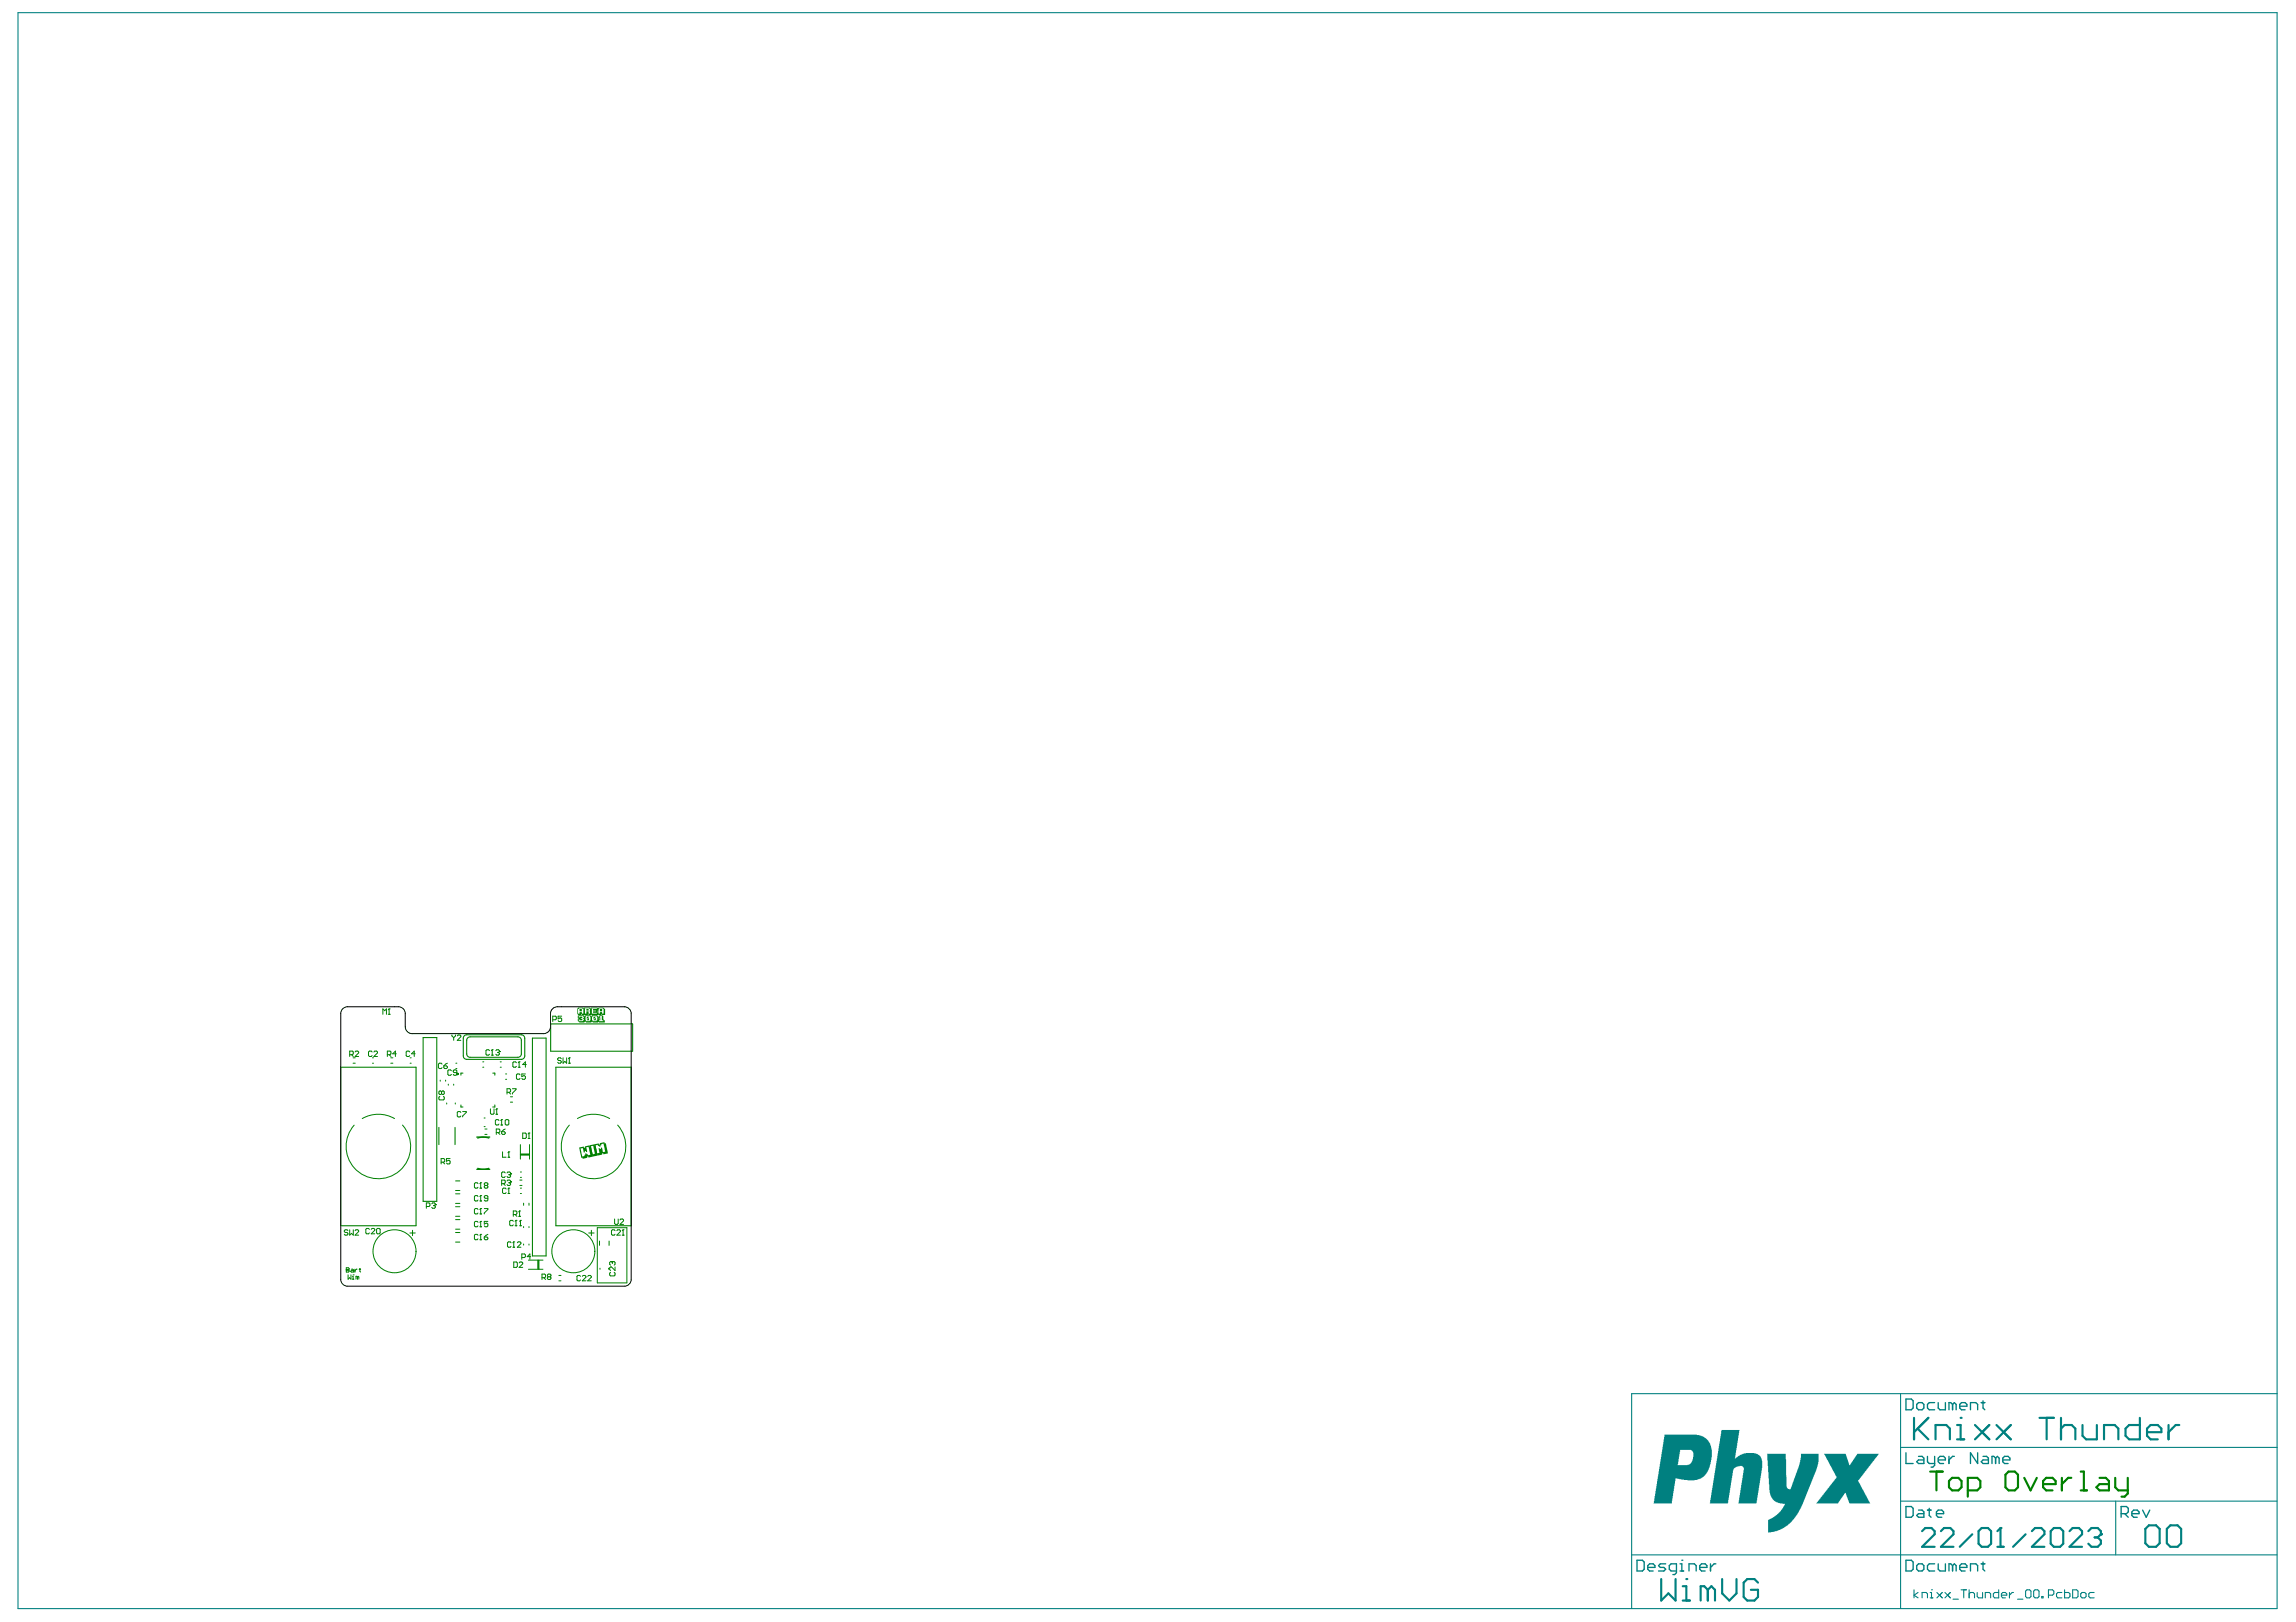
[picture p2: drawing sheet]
<svg xmlns="http://www.w3.org/2000/svg" width="297mm" height="210mm" viewBox="0 0 297 210" stroke-linecap="round" stroke-linejoin="round" font-family="sans-serif">
<g fill="#008080">
<path d="M222.7 185.1h2.4l-.7 3.6 .8-.5 .7-.2 1.3 .1 .4 .2 .3 .4 .1 .3v1l-.8 4.6h-2.3l.7-4.2a.58 .58 0 0 0-.1-.6h-.7l-.3 .2a.59 .59 0 0 0-.3 .6l-.7 4h-2.3z"/>
<path d="M228.6 188.1h2.4l.1 4.3 .2 .3h.2h.2l1.1-3.1 .2-1v-.5h2.3v1.1l-.4 1.3-1.9 4.6-.7 1.2-1.1 1.1-.9 .6-.8 .3-.8 .1v-1.2a.46 .46 0 0 1 .4-.7l.8-.4 .5-.6 .5-.9h-.6l-.6-.2-.4-.4-.3-.5-.1-.7z"/>
<path d="M236 188.1h2.8l.4 1.5 .2-.1 .9-1.4h2.8l-2.6 3.4a.38 .38 0 0 0 .1 .5l1.4 2.6h-2.7l-.5-1.4h-.1l-.9 1.4h-2.8l2.2-2.8 .1-.3a.34 .34 0 0 0 .1-.6z"/>
<path d="M215.3 185.7h4.2l.9 .2 .6 .5 .4 .7 .1 .5-.1 1.3-.2 .9-.3 .7-.5 .6-.3 .2-.9 .3h-.9l-1.5-.3-.5 3.3h-2.4zM217.4 187.6l-.3 2h1.2l.3-.1 .4-.5 .1-.8a.57 .57 0 0 0-.3-.6z"/>
</g>
<g fill="none" stroke="#008080" stroke-width=".14">
<path d="M2.3 1.6h292.3v206.6h-292.3zM245.9 187.3h48.7M245.9 194.3h48.7M245.9 180.4v27.8M273.7 194.3v6.9M294.6 180.4h-83.5v27.8M211.1 201.2h83.5M247.6 205.7v1.1M248.1 206.1l-.5 .3 .5 .4M248.7 206.8v-.7h.5l.2 .2v.5M249.7 206.1h.2v.7M249.7 206.8h.4"/>
<path d="M249.9 205.7h.1M250.6 206.1l.7 .7M251.3 206.1l-.7 .7M251.6 206.1l.7 .7M252.3 206.1l-.7 .7M252.7 207h.7M253.7 205.7h.7M254.1 205.7v1.1M254.8 206.3l.1-.2h.4l.1 .2v.5M254.8 205.7v1.1M255.8 206.1v.5l.2 .2h.5v-.7M256.8 206.8v-.7h.6l.1 .2v.5"/>
<path d="M258.6 205.7v1.1h-.5l-.2-.2v-.3l.2-.2h.5M258.9 206.4h.7v-.1l-.2-.2h-.3l-.2 .2v.3l.2 .2h.3M260 206.1v.7M260.5 206.1h-.2l-.3 .3M261 207h.7M262.1 205.9l.1-.2h.4l.2 .2v.7l-.2 .2h-.4l-.1-.2zM263.1 205.9l.2-.2h.3l.2 .2v.7l-.2 .2h-.3l-.2-.2zM264.1 206.6h.2v.2h-.2zM265 206.4h.5l.2-.1v-.4l-.2-.2h-.5v1.1M266.8 206.1h-.6l-.1 .2v.3l.1 .2h.6M267.1 205.7v1.1h.5l.2-.2v-.3l-.2-.2h-.5M268.1 205.7h.6l.1 .2v.7l-.1 .2h-.6z"/>
<path d="M269.4 206.1h.3l.2 .2v.3l-.2 .2h-.3l-.2-.2v-.3zM270.9 206.1h-.5l-.2 .2v.3l.2 .2h.5"/>
</g>
<g fill="none" stroke="#008080" stroke-width=".28">
<path d="M247.6 183.5v2.8M248.1 184.9l1.4 1.4M248.7 198.1l.4-.4h.8l.4 .4v.5l-1.6 1.6h1.6M249.5 183.5l-1.9 1.8M250.4 186.3v-1.9h1.4l.5 .5v1.4M251.1 198.1l.4-.4h.8l.4 .4v.5l-1.6 1.6h1.6M253.2 184.4h.5v1.9M253.2 186.3h.9M253.7 183.5h.1M255.2 198.6l-1.7 1.6M255.5 184.4l1.9 1.9M256 198.1l.4-.4h.8l.4 .4v1.7l-.4 .4h-.8l-.4-.4z"/>
<path d="M257.4 184.4l-1.9 1.9M258.3 184.4l1.8 1.9M258.8 197.7h.1M258.8 197.7v2.5M258.8 197.7l-.4 .4M260.1 184.4l-1.8 1.9M262.1 198.6l-1.7 1.6M262.9 198.1l.4-.4h.8l.4 .4v.5l-1.6 1.6h1.6M263.9 183.5h1.8M264.8 183.5v2.8M265.3 198.1l.4-.4h.8l.4 .4v1.7l-.4 .4h-.8l-.4-.4zM266.6 184.9l.5-.5h.9l.5 .5v1.4"/>
<path d="M266.6 183.5v2.8M267.7 198.1l.4-.4h.9l.4 .4v.5l-1.7 1.6h1.7M269.4 184.4v1.4l.5 .5h1.4v-1.9M270.2 198.1l.4-.4h.8l.4 .4v.5M271 199h.4M271.4 199l.4 .4v.4l-.4 .4h-.8l-.4-.4M271.8 198.6h.1M271.8 198.6l-.4 .4M272.2 186.3v-1.9h1.4l.5 .5v1.4M276.8 183.5v2.8h-1.4l-.4-.5v-.9l.4-.5h1.4M277.5 197.9l.5-.5h.9l.5 .5v1.8l-.5 .5h-.9l-.5-.5zM277.8 185.3h1.8v-.4l-.4-.5h-1l-.4 .5v.9l.4 .5h1"/>
<path d="M280.3 197.9l.5-.5h.9l.5 .5v1.8l-.5 .5h-.9l-.5-.5zM280.5 184.4v1.9M281.9 184.4h-.4l-1 .9M214.9 204.3v2.8l.9-.9 1 .9v-2.8M217.7 207.1h.9M217.7 205.3h.5v1.8M218.2 204.3h.1M220.9 205.7l-.4-.4h-.5v1.8M220.9 205.7v1.4M220.9 205.7l.5-.4 .5 .4v1.4M222.8 204.3v1.9l.9 .9 1-.9v-1.9M227.4 204.8l-.4-.5h-1l-.4 .5v1.9l.4 .4h1l.4-.4v-1h-.9"/>
<path d="M258.4 200.2h.8"/>
</g>
<g fill="none" stroke="#008080" stroke-width=".17">
<path d="M246.6 195h.7l.2 .2v.9l-.2 .2h-.7zM246.6 181.1h.7l.2 .2v.9l-.2 .2h-.7zM246.6 188v1.4h.9M248 181.7l.2-.2h.5l.2 .2v.5l-.2 .2h-.5l-.2-.2zM248.2 195.4h.5l.2 .3v.6h-.7l-.2-.2 .2-.2h.7M248.2 188.5h.5l.2 .2v.7h-.7l-.2-.2 .2-.3h.7M249.4 195.4h.4M249.4 188.5v.7l.2 .2h.7M249.6 195.2v.9l.2 .2M250.3 181.5h-.7l-.2 .2v.5l.2 .2h.7M250.3 188.5v1.1l-.2 .3h-.3M250.5 195.9h.9v-.2l-.2-.3h-.4l-.3 .3v.4l.3 .2h.4"/>
<path d="M250.8 181.5v.7l.2 .2h.7v-.9M250.8 188.9h.9v-.2l-.3-.2h-.4l-.2 .2v.5l.2 .2h.4M252.1 188.5v.9M252.6 181.7l-.2-.2h-.3v.9M252.6 181.7v.7M252.6 181.7l.2-.2 .3 .2v.7M252.8 188.5h-.2l-.5 .4M253.5 182h1v-.3l-.3-.2h-.4l-.3 .2v.5l.3 .2h.4M254.9 182.4v-.9h.7l.3 .2v.7M255.9 188v1.4l-1-1.4v1.4M256.3 181.5h.5M256.5 188.5h.5l.2 .2v.7h-.7l-.2-.2 .2-.3h.7"/>
<path d="M256.5 181.3v.9l.3 .2M258.2 188.7l-.3-.2h-.2v.9M258.2 188.7v.7M258.2 188.7l.2-.2 .2 .2v.7M259.1 188.9h.9v-.2l-.2-.2h-.5l-.2 .2v.5l.2 .2h.5M274.4 195.9h.7l.2-.2v-.5l-.2-.2h-.7v1.3M274.9 195.9l.4 .4M275.8 195.9h.9v-.2l-.2-.3h-.5l-.2 .3v.4l.2 .2h.5M277.2 195.4l.5 .9 .4-.9M211.8 201.9h.7l.2 .2v1l-.2 .2h-.7zM213.2 202.8h.9v-.2l-.2-.2h-.5l-.2 .2v.5l.2 .2h.5M215.5 202.4h-.7l-.2 .2 .2 .2h.5l.2 .3-.2 .2h-.7"/>
<path d="M216.9 203.3h-.7l-.2-.2v-.5l.2-.2h.7v1.1l-.2 .3h-.3M217.3 203.3h.5M217.3 202.4h.3v.9M217.6 201.9h.1M218.5 203.3v-.9h.7l.2 .2v.7M219.9 202.8h.9v-.2l-.2-.2h-.5l-.2 .2v.5l.2 .2h.5M221.3 202.4v.9M222 202.4h-.2l-.5 .4M246.6 201.9h.7l.2 .2v1l-.2 .2h-.7zM248 202.6l.2-.2h.5l.2 .2v.5l-.2 .2h-.5l-.2-.2zM250.3 202.4h-.7l-.2 .2v.5l.2 .2h.7M250.8 202.4v.7l.2 .2h.7v-.9"/>
<path d="M252.6 202.6l-.2-.2h-.3v.9M252.6 202.6v.7M252.6 202.6l.2-.2 .3 .2v.7M253.5 202.8h1v-.2l-.3-.2h-.4l-.3 .2v.5l.3 .2h.4M254.9 203.3v-.9h.7l.3 .2v.7M256.3 202.4h.5M256.5 202.1v1l.3 .2"/>
</g>
<g fill="none" stroke="#008000" stroke-width=".14">
<path d="M44.1 138.1h9.7v20.5h-9.7zM54.7 134.3h1.8v21.2h-1.8zM59.9 138.9h-.3v.2M59.9 134.4v2.3M60.4 133.9h7M60.4 137.1h7M60.4 134.6v1.8M60.8 134.2h6.2M60.8 136.8h6.2M63.8 138.9h.2v.2M67.4 134.6v1.8M67.9 134.4v2.3"/>
<path d="M68.9 134.3h1.7v28.2h-1.7zM71.2 132.5h10.6v3.5h-10.6zM71.9 138.1h9.8v20.5h-9.8zM56.8 145.9v2.2M58.9 145.9v2.2M59.6 143v.3h.3M64 143v.3h-.2"/>
</g>
<g fill="none" stroke="#008000" stroke-width=".13">
<path d="M45.7 137.6h.3M45.7 136.9h.3M48.2 137.6h.1M48.2 136.9h.1M50.6 137.6h.2M50.6 136.9h.2M53.1 137.6h.1M53.1 136.9h.1M57 139.8v.1M57.7 139.8v.1M59 138.3h.1M59 137.6h.1"/>
<path d="M62.5 137.4h.1M62.5 138.1h.1M64.7 137.4h.2M64.7 138.1h.2M65.4 139.7h.1M65.4 139h.1M53 159.6h.7M53.4 159.2v.7M57.8 142.7v.2M58 140.3v.1M58.7 140.3v.1M58.9 142.7v.2"/>
<path d="M58.9 154.1h.6M58.9 152.8h.6M58.9 155.7h.6M58.9 154.5h.6M58.9 157.4h.6M58.9 156.2h.6M58.9 159.1h.6M58.9 157.8h.6M58.9 159.5h.6M62.6 144.7h.2M62.6 145.8h.2M62.7 146.8h.3"/>
<path d="M62.7 146.1h.3M66 141.9h.3M66 142.6h.3M67.3 152.7h.2M67.3 153.4h.2M67.3 154.5h.2M67.3 153.8h.2M67.3 152.4h.2M67.3 151.7h.2M67.3 149.3h1.2M67.3 149.5h1.2M67.3 148.1v1.9"/>
<path d="M67.3 149.4h1.2M67.7 155.7v.3M67.7 158.7v.2M68.4 155.7v.3M68.4 158.7v.2M68.5 148.1v1.9M76.2 159.6h.7M76.5 159.2v.7M77.3 158.9h3.8v7.1h-3.8zM58.9 160.7h.6M67.7 161v.1M68.4 163.1h1.8"/>
<path d="M68.4 164.3h1.8M68.4 161v.1M69.6 163.1v1.2M69.7 163.1v1.2M72.3 165.1h.3M72.3 165.8h.3M77.6 160.6v.6M77.6 164.1v.2M78.7 164.1v.2M78.8 160.6v.6"/>
</g>
<path d="M61.7 151.3h1.7M61.7 147.1h1.7" fill="none" stroke="#008000" stroke-width=".17"/>
<g fill="none" stroke="#008000" stroke-width=".28">
<path d="M249.7 190.4h1.6M250.5 190.4v2.5M252.1 191.7l.5-.5h.8l.4 .5v.8l-.4 .4h-.8l-.5-.4zM254.6 192.9h1.2l.4-.4v-.8l-.4-.5h-1.2v2.5M259.4 190.8l.5-.4h.8l.4 .4v1.7l-.4 .4h-.8l-.5-.4zM261.9 191.2l.8 1.7 .8-1.7M264.3 192.1h1.6v-.4l-.4-.5h-.8l-.4 .5v.8l.4 .4h.8M266.8 191.2v1.7M268 191.2h-.4l-.8 .9M269.2 190.4h.4v2.5M269.2 192.9h.8M271.6 191.2h.8l.4 .5v1.2h-1.2l-.4-.4 .4-.4h1.2"/>
<path d="M273.7 191.2v1.3l.4 .4h1.2M275.3 191.2v2.1l-.4 .4h-.4"/>
</g>
<g fill="#008000">
<path d="M74.8 131.6v.1l.5-.1v.2h-.2h.2v.2h-.5l.1 .1h.5v-.1h.1v-.2h-.1h.1v-.2h-.1v-.1h-.5v.1zM74.7 131.5l.1-.1h.7v.1a.51 .51 0 0 1 .2 .6l-.1 .2h-.7v-.1a.28 .28 0 0 1-.1-.4h-.1z"/>
<path d="M76 131.8h.1zM75.9 131.6h.3l-.1 .1 .1 .3h-.3h.1zM75.8 131.5v.1h-.1v.4h.1v.1h.5v-.1h.1v-.4h-.1v-.1zM75.6 131.5h.1v-.1h.7v.1a.51 .51 0 0 1 .2 .6l-.1 .2h-.7v-.1a.49 .49 0 0 1-.2-.6z"/>
<path d="M76.9 131.8h.1zM76.8 131.6h.3v.1h-.1v.1h.1v.2h-.3h.1v-.2h-.1zM76.6 131.6v.4h.1v.1h.5v-.1h.1v-.4h-.1v-.1h-.5v.1zM76.5 131.5l.1-.1h.7v.1a.51 .51 0 0 1 .2 .6l-.1 .2h-.7v-.1a.49 .49 0 0 1-.2-.6z"/>
<path d="M77.6 131.6v.1h.1v.3h-.2v.1h.6v-.1h-.2v-.5zM77.5 131.5l.1-.1h.3v.1h.2a.43 .43 0 0 0 .1 .5v.3h-.7v-.1h-.1v-.2h.2z"/>
<path d="M75 130.6h.3v.3h-.3zM74.8 130.6v.6h.2v-.2h.3v.2h.2v-.6h-.1v-.1h-.5v.1zM74.7 130.5l.1-.1h.7v.1a.51 .51 0 0 1 .2 .7v.1h-.4h-.1h-.4h-.1z"/>
<path d="M75.9 130.6h.2v.2h-.2zM75.7 130.5v.7h.2v-.3h.2v.3h.2v-.3v-.3v-.1zM75.6 130.4h.7v.1a.51 .51 0 0 1 .2 .7v.1h-.4h-.4h-.1z"/>
<path d="M76.5 130.5v.7h.7v-.1h-.5v-.2h.4v-.1h-.4v-.2h.5v-.1zM76.4 130.4h.9v.1h.1v.3h-.1l.1 .5h-.9h-.1z"/>
<path d="M77.6 130.6h.3v.3h-.3zM77.4 130.6v.6h.2v-.2h.3v.2h.2v-.6l-.1-.1h-.5zM77.3 130.5h.1v-.1h.7v.1a.51 .51 0 0 1 .2 .7v.1h-.4h-.1h-.4h-.1z"/>
<path d="M74.9 148.5l.6-.1v.1h.2v-.1l.6-.2v.2l.1-.1 .3 1.4-.6 .1v-.2l-.2 .1 .1 .1-.6 .2-.1-.2h-.1zM75.1 148.6l.2 1.1 .3-.1v-.1l.1-.1v-.1l.2-.1 .2 .3 .3-.1-.3-1-.3 .1 .2 .6h-.2v-.2l-.3 .3-.1-.6z"/>
<path d="M76.4 148.3l.3 1.1 .3-.1-.3-1zM76.3 148.2l.6-.1v.2l.1-.1 .3 1.3-.6 .2v-.2l-.1 .1z"/>
<path d="M76.9 148.1l.6-.1v.1h.1v-.2l.6-.1v.2l.2-.1 .3 1.4-.6 .1-.1-.2-.1 .1v.1l-.6 .1v-.1h-.2zM77 148.2l.3 1.1 .3-.1-.2-.6h.2v.1h.2l-.1-.2h.2l.1 .6 .3-.1-.2-1-.3 .1v.1h-.1v.2h-.2v-.1h-.1l-.1-.2z"/>
</g>
<g fill="none" stroke="#008000" stroke-width=".13">
<path d="M45.2 136.5h.4l.1-.1v-.3l-.1-.1h-.4v.7M45.5 136.5l.2 .2M45.9 136.1l.2-.1h.2l.1 .1v.2l-.5 .4h.5M48.1 136.1l-.1-.1h-.2l-.1 .1v.5l.1 .1h.2l.1-.1M48.4 136.1l.1-.1h.2l.1 .1v.2l-.4 .4h.4M49.5 131.3v-.7l.3 .2 .2-.2v.7M50.1 136.5h.4l.1-.1v-.3l-.1-.1h-.4v.7M50.2 131.3h.3M50.3 130.6h.1M50.3 130.6v.7M50.3 130.6l-.1 .1M50.3 136.5l.3 .2"/>
<path d="M51.3 136.4h-.5l.4-.4v.7M53 136.1l-.1-.1h-.2l-.2 .1v.5l.2 .1h.2l.1-.1M53.7 136.4h-.5l.4-.4v.7M57.2 137.7l-.1-.1h-.3l-.1 .1v.5l.1 .1h.3l.1-.1M57.4 137.9h.4l.1 .3-.1 .1h-.3l-.1-.1zM57.9 137.6l-.5 .3M58.4 138.6l-.1-.1h-.2l-.2 .1v.4l.2 .2h.2l.1-.2M58.5 133.9l.2 .4M58.7 134.3v.3M58.9 133.9l-.2 .4M59.1 138.8h-.3l-.2-.1 .2-.2h.2l.1 .1v.4l-.1 .2h-.2l-.2-.2M59.2 134.1l.1-.2h.2l.1 .2v.1l-.4 .4h.4"/>
<path d="M63.3 136l-.1-.2h-.2l-.1 .2v.4l.1 .1h.2l.1-.1M63.6 136.5h.2M63.7 135.8h.1M63.7 135.8v.7M63.7 135.8l-.1 .2M64.1 136l.2-.2h.2l.1 .3M64.4 136.2h.1M64.5 136.2l.1 .1-.1 .2h-.2l-.2-.1M64.6 136.1h.1M64.6 136.1l-.1 .1M66.8 137.5l-.1-.1h-.2l-.2 .1v.5l.2 .1h.2l.1-.1M67 138.1h.3"/>
<path d="M67.2 137.4h.1M67.2 137.4v.7M67.2 137.4l-.2 .1M67.3 139.1l-.1-.1h-.3l-.1 .1v.5l.1 .1h.3l.1-.1M68 139h-.5v.3l.2-.1 .3 .1v.3l-.1 .1h-.3l-.1-.1M68.1 137.8h-.5l.4-.4v.7M71.5 132h.4l.1-.1v-.3l-.1-.1h-.4v.7M72.6 137l-.1-.1h-.2l-.2 .1 .2 .2h.2l.1 .2-.1 .2h-.2l-.2-.1M72.7 131.5h-.5v.4l.2-.2 .3 .2v.2l-.1 .1h-.3l-.1-.1M72.8 136.9v.7l.3-.2 .2 .2v-.7M73.5 137.6h.3M73.7 136.9h.1"/>
<path d="M73.7 136.9v.7M73.7 136.9l-.2 .1M45 159.3l-.1-.2h-.2l-.2 .2 .2 .2h.2l.1 .1-.1 .2h-.2l-.2-.1M45.2 159.1v.7l.3-.2 .2 .2v-.7M45.9 159.3l.2-.2h.2l.1 .2v.1l-.5 .4h.5M46.9 144.8a4.2 4.2 0 0 1 4.1 0M47.8 159.1l-.1-.1h-.3l-.1 .1v.5l.1 .1h.3l.1-.1M48 159.1l.1-.1h.3l.1 .1v.1l-.5 .5h.5M48.7 159.1l.1-.1h.3l.1 .1v.5l-.1 .1h-.3l-.1-.1zM52.1 145.6a4.2 4.2 0 0 1-.3 5.8 4.2 4.2 0 0 1-5.7 0 4.2 4.2 0 0 1-.3-5.8M55.2 156.1h.3l.1-.1v-.2l-.1-.1h-.3v.7M55.9 155.8l.1-.1h.2l.1 .2"/>
<path d="M56.1 156h.1M56.2 156l.1 .1-.1 .3h-.2l-.1-.2M56.3 155.9h.1M56.3 155.9l-.1 .1M56.9 141.9l-.1 .1v.2l.1 .1h.5l.1-.1v-.2l-.1-.1M57.1 150.4h.3l.1-.1v-.3l-.1-.1h-.3v.7M57.1 141.3l-.1-.1-.2 .1v.2l.1 .1 .2-.1M57.1 141.3l.1-.1 .3 .1v.2l-.1 .1-.3-.1M57.1 141.3v.2M57.3 150.4l.2 .2M58.2 149.9h-.4v.4l.2-.1 .2 .1v.2l-.1 .1h-.2l-.1-.1M59.6 144l-.1-.2h-.2l-.1 .2v.4l.1 .1h.2l.1-.1"/>
<path d="M59.9 143.8h.4l-.4 .7M61.8 153.2l-.1-.1h-.2l-.1 .1v.4l.1 .2h.2l.1-.2M61.8 158.2l-.1-.1h-.2l-.1 .1v.4l.1 .2h.2l.1-.2M61.8 154.8l-.1-.1h-.2l-.1 .1v.5l.1 .1h.2l.1-.1M61.8 156.5l-.1-.1h-.2l-.1 .1v.5l.1 .1h.2l.1-.1M61.8 159.9l-.1-.2h-.2l-.1 .2v.4l.1 .1h.2l.1-.1M62.1 153.8h.2M62.1 158.8h.2M62.1 157.1h.2M62.1 155.4h.2M62.2 158.1h.1M62.2 159.7h.1"/>
<path d="M62.2 156.4h.1M62.2 153.1h.1M62.2 154.7h.1M62.2 153.1v.7M62.2 154.7v.7M62.2 156.4v.7M62.2 158.1v.7M62.2 159.7v.7M62.2 158.1l-.1 .1M62.2 159.7l-.1 .2M62.2 156.4l-.1 .1M62.2 153.1l-.1 .1"/>
<path d="M62.2 154.7l-.1 .1M62.7 156.4h.4l-.4 .7M62.8 153.4l-.1-.1 .1-.2h.2l.1 .1-.1 .2M62.8 153.4l-.1 .1 .1 .3h.2l.1-.2-.1-.2M62.8 153.4h.2M63.1 155.1h-.3l-.1-.1 .1-.3h.2l.1 .1v.5l-.1 .1h-.2l-.1-.1M63.1 158.1h-.4v.3l.2-.1 .2 .1v.2l-.1 .2h-.2l-.1-.2M63.1 159.7l-.4 .4M63.4 143.5v.6l.2 .1h.2l.1-.1v-.6M64.1 144.2h.3M64.2 146.6h.4l.1-.1v-.3l-.1-.1h-.4v.7M64.3 143.5h.1"/>
<path d="M64.3 143.5l-.2 .1M64.3 143.5v.7M64.4 146.6l.3 .2M64.6 145l-.2-.1h-.2l-.1 .1v.5l.1 .1h.2l.2-.1M64.8 145.6h.2M64.9 144.9h.1M64.9 144.9v.7M64.9 146.5h.3l.2 .2-.2 .1h-.2l-.1-.1zM64.9 144.9l-.1 .1M64.9 153.2h.3l.2-.1v-.3l-.2-.1h-.3v.7M65 149.1v.7h.5M65.1 153.2l.3 .2"/>
<path d="M65.4 145l.1-.1h.2l.1 .1v.5l-.1 .1h-.2l-.1-.1zM65.4 146.1l-.5 .4M65.4 151.8l-.2-.1h-.2l-.1 .1v.4l.1 .2h.2l.2-.2M65.5 153.9l-.1-.1h-.3l-.1 .1v.4l.1 .2h.3l.1-.2M65.6 151.8l.1-.1h.2l.2 .2M65.6 152.8l.1-.1h.2l.2 .2M65.6 141.4h.3l.2-.2v-.2l-.2-.1h-.3v.7M65.7 154.5h.2M65.7 149.8h.2M65.8 153.8h.1M65.8 149.1h.1M65.8 153.1h.1"/>
<path d="M65.8 152h.1M65.8 149.1v.7M65.8 153.8v.7M65.8 153.8l-.1 .1M65.8 149.1l-.1 .1M65.8 141.4l.3 .2M65.9 152l.2 .1-.2 .3h-.2l-.1-.2M65.9 153.1l.2 .1-.2 .2h-.2l-.1-.1M66.1 152.9h.1M66.1 151.9h.1M66.1 152.9l-.2 .2M66.1 151.9l-.2 .1"/>
<path d="M66.3 140.9h.5l-.5 .7M66.4 157.2h.4l.1-.1v-.3l-.1-.1h-.4v.7M66.4 158l-.1-.1h-.2l-.2 .1v.5l.2 .1h.2l.1-.1M66.6 157.2l.3 .2M66.6 158.6h.3M66.8 157.9h.1M66.8 157.9v.7M66.8 157.9l-.2 .1M67.1 157.4h.2M67.2 156.7h.1M67.2 156.7l-.1 .1M67.2 156.7v.7"/>
<path d="M67.2 158.6h.3M67.3 157.9h.1M67.3 157.9v.7M67.3 157.9l-.1 .1M67.6 146.6h.4l.1 .1v.5l-.1 .1h-.4zM68.3 147.3h.3M68.4 146.6h.1M68.4 146.6v.7M68.4 146.6l-.1 .1M74.7 144.8a4.2 4.2 0 0 1 4.2 0M79.5 157.8v.5l.1 .1h.3l.1-.1v-.5M79.6 159.3l-.1-.2h-.3l-.1 .2v.4l.1 .1h.3l.1-.1"/>
<path d="M79.8 159.3l.1-.2h.2l.2 .2v.1l-.5 .4h.5M79.9 145.6a4.2 4.2 0 0 1-.2 5.8 4.2 4.2 0 0 1-5.8 0 4.2 4.2 0 0 1-.2-5.8M80.2 157.9l.1-.1h.3l.1 .1v.1l-.5 .4h.5M80.5 159.8h.2M80.6 159.1h.1M80.6 159.1v.7M80.6 159.1l-.1 .2M44.8 164.3h.1M44.8 164.1h.3l.1 .1-.1 .1 .1 .2-.1 .1h-.3zM44.8 164.3h.3M45 165v.5l.2-.1 .2 .1v-.5M45.4 164.2l.3 .1v.3h-.3v-.1v-.1h.3"/>
<path d="M45.6 165.5h.2M45.6 165.2h.1v.3M45.7 165h.1M45.9 164.2v.4M46.2 164.2l-.3 .2M46.2 165.3l.1-.1 .1 .1v.2M46.2 165.3l-.1-.1v.3M46.2 165.3v.2M46.5 164.2h.2M46.6 164.2v.3l.1 .1M62.1 160.4h.2M62.7 160.1h.3l.1 .2-.1 .1h-.2l-.1-.1z"/>
<path d="M66.1 160.8l-.1-.1h-.2l-.1 .1v.5l.1 .1h.2l.1-.1M66.3 161.4h.3M66.5 160.7h.1M66.5 160.7v.7M66.5 160.7l-.2 .1M66.5 163.3h.3l.1 .1v.5l-.1 .1h-.3zM66.9 160.8l.1-.1h.3l.1 .1v.1l-.5 .5h.5M67.2 163.4l.1-.1h.2l.1 .1v.1l-.4 .5h.4M67.5 162.7h.4l.1-.1v-.2l-.1-.1h-.4v.7M68.7 162.6h-.5l.4-.3v.7M70.1 165.3h.4l.1-.1v-.2l-.1-.1h-.4v.7M70.3 165.3l.3 .3"/>
<path d="M70.9 165.2l-.1-.1 .1-.2h.3l.1 .1-.1 .2M70.9 165.2l-.1 .1 .1 .3h.3l.1-.1-.1-.3M70.9 165.2h.3M75.1 165.2l-.1-.1h-.2l-.2 .1v.4l.2 .2h.2l.1-.2M75.3 165.2l.2-.1h.2l.1 .1v.1l-.5 .5h.5M76 165.2l.1-.1h.3l.1 .1v.1l-.5 .5h.5M79 164.7l-.1 .1v.2l.1 .1h.5l.1-.1v-.2l-.1-.1M79.1 163.3h.1M79.1 163.3l-.2 .1v.2l.1 .1M79.1 163.3l.1 .1M79.2 163.4l.1-.1 .3 .1v.2l-.1 .1M79.2 163.4v.1"/>
<path d="M79.6 164v.4l-.5-.4-.2 .1v.2l.1 .1"/>
<circle cx="51" cy="161.9" r="2.78"/>
<circle cx="74.2" cy="161.9" r="2.78"/>
</g>
<path d="M59.9 136.7l.3 .3 .2 .1M60.4 133.9l-.2 .1-.3 .4M60.4 136.4l.2 .4h.2M60.8 134.2h-.2l-.2 .4M67 134.2h.2l.2 .4M67.4 133.9l.4 .2 .1 .3M67.4 136.4l-.2 .4h-.2M67.9 136.7l-.1 .2-.4 .2" fill="none" stroke="#008000" stroke-width=".14"/>
<g fill="none" stroke="#008000" stroke-width=".17">
<path d="M61.8 151.2a2.09 2.09 0 0 0 1.4 0M61.8 147.3a2.09 2.09 0 0 1 1.4 0"/>
<circle cx="59.2" cy="139" r=".09"/>
</g>
<path d="M44.3 130.5l.3-.1 .4-.1h6.5a.88 .88 0 0 1 .9 .9v1.7a.88 .88 0 0 0 .9 .9h17a.88 .88 0 0 0 .9-.9v-1.7a.88 .88 0 0 1 .9-.9h8.7a.88 .88 0 0 1 .9 .9v34.4a.88 .88 0 0 1-.9 .8h-35.8a.88 .88 0 0 1-.9-.8v-34.4l.1-.4z" fill="none" stroke="#000" stroke-width=".13"/>
</svg>
